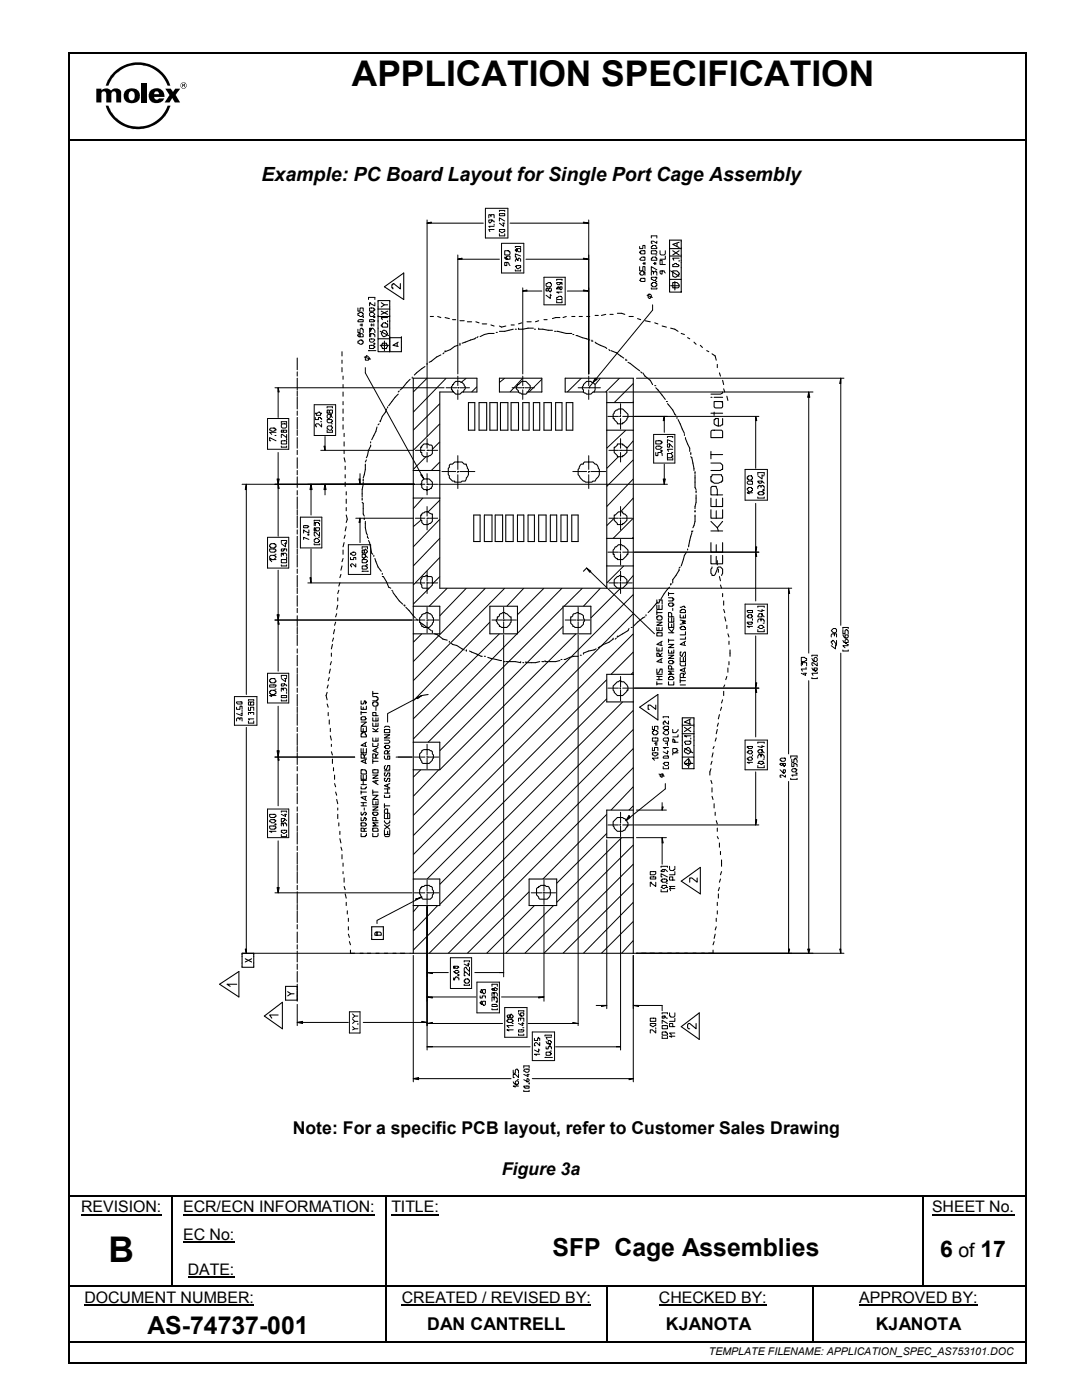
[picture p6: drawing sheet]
<svg xmlns="http://www.w3.org/2000/svg" width="216mm" height="279mm" viewBox="0 0 216 279" stroke-linecap="round" stroke-linejoin="round" font-family="sans-serif">
<defs><g id="words">
<g font-size="7.1">
<text x="70.2" y="17.2">APPLICATION SPECIFICATION</text>
<text x="21.6" y="251.8">B</text>
</g>
<g font-size="5">
<text x="110.2" y="250.6">SFP Cage Assemblies</text>
<text x="29.5" y="266.2">AS-74737-001</text>
</g>
<g font-size="4.6">
<text x="187.6" y="251">6</text>
<text x="195.6" y="251">17</text>
</g>
<g font-size="3.9">
<text x="52.2" y="36.1">Example: PC Board Layout for Single Port Cage Assembly</text>
<text x="191.3" y="251">of</text>
</g>
<g font-size="3.5">
<text x="58.4" y="226.4">Note: For a specific PCB layout, refer to Customer Sales Drawing</text>
<text x="100.1" y="234.5">Figure 3a</text>
<text x="85.3" y="265.5">DAN CANTRELL</text>
<text x="132.9" y="265.5">KJANOTA</text>
<text x="174.7" y="265.5">KJANOTA</text>
</g>
<g font-size="3.2">
<text x="16.2" y="242">REVISION:</text>
<text x="36.5" y="242">ECR/ECN INFORMATION:</text>
<text x="78.1" y="242">TITLE:</text>
<text x="186" y="242">SHEET No.</text>
<text x="36.5" y="247.5">EC No:</text>
<text x="37.5" y="254.4">DATE:</text>
<text x="16.9" y="260">DOCUMENT NUMBER:</text>
<text x="80.2" y="260">CREATED / REVISED BY:</text>
<text x="131.5" y="260">CHECKED BY:</text>
<text x="171.4" y="260">APPROVED BY:</text>
</g>
<text font-size="2.1" x="141.4" y="270.5">TEMPLATE FILENAME: APPLICATION_SPEC_AS753101.DOC</text>
</g></defs>
<g fill="#000">
<path d="M13.6 10.3h.4v.4h-.4zM204.5 10.3h.3v.4h-.3zM14 27.7h.3v.4h-.3zM204.3 27.7h.3v.4h-.3zM34.1 238.8h.3v.2h-.3zM34.1 238.4h.4v.4h-.4zM77 238.8h.2v.2h-.2zM77 238.4h.3v.4h-.3zM89.5 238.4h.3v.4h-.3zM184 238.8h.2v.2h-.2zM184 238.4h.3v.4h-.3zM204.4 238.4h.3v.4h-.3z"/>
<path d="M34.1 242.7h.3v.9h-.3zM34.1 249.6h.3v.9h-.3zM34.1 256.5h.3v.3h-.3zM46.8 256.5h.2v.3h-.2zM77 242.7h.2v.9h-.2zM77 249.6h.2v.9h-.2zM77 256.5h.2v.5h-.2zM89.5 256.5h.2v.3h-.2zM120.9 256.8h.3v.2h-.3zM120.9 256.5h.3v.3h-.3zM162 256.8h.3v.2h-.3zM162 256.5h.3v.3h-.3z"/>
<path d="M184 242.7h.2v.9h-.2zM184 249.6h.2v.9h-.2zM184 256.5h.2v.3h-.2zM13.6 271.8h.4v.3h-.4zM76.9 260.9h.4v.7h-.4zM76.9 267.7h.4v.4h-.4zM120.9 260.9h.3v.7h-.3zM120.9 267.7h.3v.4h-.3zM162 260.9h.3v.7h-.3zM162 267.7h.3v.4h-.3zM204.1 267.7h.4v.4h-.4zM204.4 267.7h.3v.4h-.3z"/>
<path d="M204.5 271.8h.3v.3h-.3z"/>
</g>
<g fill="none" stroke="#000" stroke-width=".34">
<path d="M13.8 10.7v261.1M14 10.5h190.5M204.6 10.7v261.1M14.3 27.9h190.2M14 238.6h20.1M34.5 238.6h42.5M77.3 238.6h12.2M89.8 238.6h94.2M184.3 238.6h20.1M14 267.9h62.9M14 271.9h190.5M77.1 261.6v6.1"/>
<path d="M77.3 267.9h43.6M121.1 261.6v6.1M121.2 267.9h40.8M162.3 267.9h41.8"/>
</g>
<g fill="none" stroke="#000" stroke-width=".21">
<path d="M76.7 57.2l3.9-2.7v5.3zM79.9 56.6v1.1l-1.3-1.1-.4 .2v.6h.2v.3M133.6 55.8h2.3v2.5h-2.3zM133.6 55.8v-7.9h2.3v7.9M133.6 51.1h2.3M133.6 49.6h2.3M133.8 57h1.7M133.8 54.1l1.7 1M134.2 56.4h.9l.4 .4v.4l-.2 .2h-1.1zM134.2 54.1h.9l.4 .4-.2 .6-.4 .2-.7-.2zM134.2 52.8l.7-.2 .6 .4-.2 .2h-1.1zM134.2 50l1.3 .9"/>
<path d="M134.7 56.2v1.7M135.1 48.6v.6M135.5 52.2h.1M135.5 51.5h-1.3l.3 .4M135.5 48.3l-1.3 .5 1.3 .6M135.5 50l-1.3 .9M59.3 71.5v2.3M59.3 74.2v.9M59.3 75.5v2.3M59.3 78v1.1M59.3 79.3v2.3M68.2 70.2v.8"/>
<path d="M68.2 71.9v.6M68.2 73.4v.8M68.5 75.1v.6M68.5 76.8v.6M68.5 78.2v.9M75.4 67.6h2.4v2.6h-2.4zM75.4 63.2h2.4M75.4 67.6v-7.6h2.4v10.2M75.4 61.7h2.4M75.9 68.9h1.7M75.9 66.1l1.7 .9M76.1 62.1l1.2 .6"/>
<path d="M76.1 60.4l.6 .4M76.3 68.5h.8l.2 .4-.2 .7h-.8l-.2-.5zM76.3 66.1l.2-.2 .6 .2 .2 .4-.2 .5-.4 .2-.4-.2-.2-.5zM76.3 64.6l.2-.2h.4l.4 .2v.7h-1v-.2h-.2zM76.7 68.1v1.9M77.3 64.2h.1M77.3 63.4h-1.2l.2 .4M77.3 60.8h-.6l-.6 .5M77.3 62.1l-1.2 .6M77.8 67.4h.1M77.8 67.4h2.3M79.2 68.5v.6"/>
<path d="M79.5 68.3l-1.1 .6 1.1 .2M79.5 78.7l-1.9 2.3M79.7 78l-.2 .2M80.1 67.4h.1M80.1 67.4v2.8h-2.3M81.8 75.7l-1.9 2.1M82.3 75.3v.2M84.8 73.2l-2.1 1.6M85.2 72.7h.1M85.9 63.2h.6M87.3 63.2l.7 .2M88 70.8l-2.4 1.5"/>
<path d="M88.6 70.4l-.2 .2M88.8 70.2h.1M88.8 63.4l.9 .2M90.3 63.8h.6M90.5 78.2l.4 .5h.9l.4-.5h.2M90.5 78.2l-.2-.4h-.2v-.6l.8-1.1a1.53 1.53 0 0 1 1.9 1.5l-.4 .6M90.5 78.2h-2.7v39.2h33.3v-39.2h-2.6M91.4 68.9l-2.6 1.3M91.8 68.7h.1M91.8 68.7v.2M91.8 64h.8M92.4 78.2h2.8v-2.7h-12.7v114.7"/>
<path d="M93.3 64.2h.8M95 67.4l-.3 .2-2.5 .9M95 64.2l.6 .2M95.4 67.2l-.2 .2M96.2 64.6h.9M98 64.9l.6 .2M98.6 66.5h-1.1l-.9 .3-.8 .4M99 66.3h.2M99.7 65.1l.4 .2 .8-.2M102 64.9h.6M102.4 65.7l-1.7 .4h-1M102.8 65.7h.2"/>
<path d="M103.5 65.7h.1M103.5 78.2l.6 .5h.8l.3-.5h.2M103.5 78.2v-.2l-.5-.4v-.4l.3-.4h.2a1.45 1.45 0 0 1 1.4-.7l.3 .2a1.38 1.38 0 0 1 .6 1.3l-.4 .6M103.5 78.2h-3.8v-2.7h8.4v2.7h-2.7M104.1 64.4l-.6 .2M105.2 64.2h.8M106.4 65.5l-2.9 .2M106.6 65.7h.2M107.5 65.7h.1M107.5 65.7l2.7 .2M107.5 64l-.7 .2M108.5 63.8h.7"/>
<path d="M110.7 66.1h.2M111.1 66.1l1.9 .4h1.1M111.7 63.4h-.8l-.7 .2M113 63.2l-.6 .2M114.1 63.2h.6M114.3 66.8h.2M114.9 67l2.8 .9M115.6 63.2h.6M116.4 78.2v-.4l-.2-.2v-.4l.2-.4a1.34 1.34 0 0 1 2.1-.3l.2 .3v1l-.2 .4M116.4 78.2l.4 .2a1.06 1.06 0 0 0 1.5-.2h.2M116.4 78.2h-3.6v-2.7h13.6v114.7M117.1 63.2h.6"/>
<path d="M118.1 68.1h.1M118.1 68.1h.2M118.7 68.3l2.4 1.3M118.7 63h.7M120.9 62.7l-.9 .3M121.5 69.8l.2 .2M121.7 62.7h.6M121.9 70l1.1 .4 1.5 1.1M123.2 62.5h.8l.7 .2M124.9 71.9h.1M124.9 71.9h.2M125.3 72.3l2.3 1.7"/>
<path d="M125.5 63.2h.9M127.2 63.6l.6 .2M127.8 74.2l.3 .2M128.3 74.4l.4 .7 1.1 .8 .4 .9M128.7 64l1.1 .2M130.6 77h.3M130.6 64.4l.7 .2M130.9 77.4l1.9 2.3M132.1 65.1l.9 .2M133.8 65.5l.9 .2 .6 .4M135.9 66.5l.7 .3M137.2 67.4l.4 .2"/>
<path d="M138.5 68.3l.4 .4M139.7 68.9l.5 .4M141 70l.4 .2M141.9 79.3h.2M142.1 70.6l.6 .4 .2 .9M142.5 79.3h1.7M143.1 72.7v.7M143.6 74.4l.2 .7M144.2 78.2v.2l-.4 .3h-1.9M144.2 75.9l.2 .9M144.4 77.6l.2 .6M145 79.1l.2 .8"/>
<path d="M59.3 82v.9M59.3 83.3v2.3M59.3 85.9v1M59.3 87.3v2.2M59.3 89.9v.8M59.3 91.4v2.1M59.3 93.9v.8M59.3 95.2v2.1M59.3 97.9v.9M59.3 99.2v2.3M68.5 80.1v.7M68.5 81.6v.9"/>
<path d="M68.5 83.3v.6M68.5 84.8v.8M68.7 91.4l.2 .8M68.7 86.5v.6M68.7 88.2v.8M68.7 89.9v.6M68.9 93v.7M68.9 94.7v.7M68.9 96.2v.9M69.1 98.1v.7M69.1 99.6v.9M72.3 99.6h.1"/>
<path d="M72.3 99.6v.2M72.5 95.8h.1M72.5 95.8v.2M72.5 96.2l-.2 1.5v1.5M72.9 92.6v1.1l-.4 1.7M73.1 91.8l-.2 .4M74 88.2v.2M74 88.8l-.9 2.6M75.2 85.2l-.2 .9-.8 1.7M75.6 84.6l-.2 .2M75.9 84.2h.1M77.1 81.6l-1.2 2.6"/>
<path d="M77.3 81.2v.2M82.5 93.9h5.3M82.5 99.4h5.3M84.6 95.6h1a1.46 1.46 0 0 1 .7 1.5l-.2 .4-.5 .2h-.4v.2l-.2-.2a.75 .75 0 0 1-.8-.8l-.3-.3 .3-.2v-.4zM84.6 88.6h.8l.9 .4v1.5l-.9 .6h-.8l-.4-.4v-.4h-.3v-1.1h.3v-.2zM89.7 92.8l.2-.2h.4l.4-.4h1.5l.4 .4h.4l.3 .9 .2 .2v1l-.7 1.3h-.6l-.2 .2h-1.3v-.2h-.4l-.2-.2-.4-.4v-.4l-.2-.3v-1.2l.2-.2zM93.5 80.3h1.2v5.6h-1.2zM95.6 80.3h1.5v5.6h-1.5zM97.7 80.3h1.5v5.6h-1.5zM99.9 80.3h1.4v5.6h-1.4zM102 80.3h1.5v5.6h-1.5zM104.3 80.3h1.3v5.6h-1.3z"/>
<path d="M106.4 80.3h1.3v5.6h-1.3zM108.5 80.3h1.5v5.6h-1.5zM110.9 80.3h1.2v5.6h-1.2zM113 80.3h1.3v5.6h-1.3zM115.8 92.8l.2-.2h.4l.2-.4h1.7l.9 .6 .4 .9v1l-.9 1.3h-.4l-.2 .2h-1.3l-1-.8-.4-.7v-1zM121.1 85.9h5.3M121.1 80.3h5.3M122.6 82.3l.2-.3a1.44 1.44 0 0 1 2.3 .5l.2 .2v.6l-.2 .4-.6 .7h-.3v.2h-1v-.2l-.6-.7v-.2h-.3v-.8zM123.2 88.6h1v.2l.9 .4v1.1l-.6 .6h-.3v.2h-1v-.2l-.6-.6v-1.1a.75 .75 0 0 0 .6-.6zM133 80.1h.2M133.2 80.6l1 1.2 .7 1.1M135.1 83.3v.2"/>
<path d="M135.3 83.7l1.3 2.8M136.6 86.9h.1M136.8 87.3l.8 2.2v.6M137.8 90.5h.1M137.8 91.1l.2 .3 .5 2.5M137.8 90.5v.2M138.7 94.3h.1M138.7 94.3v.2M138.7 94.7v2.6l.2 .4M138.9 98.1h.1M138.9 98.8v1.4l-.2 1.3M138.9 98.1v.2"/>
<path d="M141.9 99.4v1.7h2.3v-1.7M141.9 92.4h1.9l.4 .4v.9l-.4 .2h-1.9M141.9 90.1v.6M141.9 82.5h2.3M142.1 94.7h1.9l.2 .5v.8l-.9 .4h-.8l-.4-.2v-.2h-.2v-.8zM142.1 85.9h1.9l.2 .2v1.2h-2.3v-1.2zM142.5 82.3v.6M142.9 99.6v1.5M143.1 98.8v-1.1l-.2-.6h-.8l-.2 .2v1.5h2.3M143.8 80.1l.4 .2v.9l-.2 .2h-1.3l-.2-.2v-1.1h1.7M144.2 90.7h-2.3v.9M144.2 83.5v1.3l-.4 .2h-.7l-.6-.4v-.9h.2v-.2h.6v1.5"/>
<path d="M59.3 101.7v1.1M59.3 103v2.3M59.3 105.7v.9M59.3 107v2.3M59.3 109.6v1M59.3 110.8v2.4M59.3 113.6v.8M59.3 114.9v2.3M59.3 117.4v1M59.3 118.9v2.1M67.4 119.3v.6M67.6 117.8l-.2 .6"/>
<path d="M67.8 116.3l-.2 .7M68 114.6l-.2 .7M68.2 112.9l-.2 .9M68.5 109.8v.8M68.5 111.5l-.3 .6M68.7 108.3l-.2 .8M68.9 106.8l-.2 .6M69.1 102.8l.2 .8-.2 .7M69.1 101.3v.6M69.1 105.1l-.2 .9M72.3 100.2l.2 .3v2.1l.2 .4M72.7 103.6h.1"/>
<path d="M72.7 103.4v.2M72.9 104.1v1.2l.4 1.5M73.3 107.2h.1M73.3 107.2l.2 .2M73.5 107.9l.2 .4 .5 2.1 .2 .2M74.6 110.8v.2M74.8 111.5l.6 1.7 .7 .8M76.3 114.4v.2M76.3 115.1h.2l.6 1 .5 1.1 .4 .2M78.2 117.8l.2 .2M78.4 118.2l1.3 1.7 .6 .7M83.9 102.8h.3l.2-.4h.2a.75 .75 0 0 1 1 0l.7 .2v1.5l-.9 .6h-.8l-.4-.4v-.5h-.3z"/>
<path d="M84.2 115.3l.8-.4h.2v.2h.9l.2 .2v1.5l-.7 .6h-1.2l-.2-.2v-.4l-.3-.3v-.8zM94.5 102.8h1.3v5.3h-1.3zM96.6 102.8h1.6v5.3h-1.6zM98.8 102.8h1.5v5.3h-1.5zM100.9 102.8h1.5v5.3h-1.5zM103.3 102.8h1.2v5.3h-1.2zM105.4 102.8h1.2v5.3h-1.2zM107.5 102.8h1.5v5.3h-1.5zM109.8 102.8h1.3v5.3h-1.3zM111.9 102.8h1.3v5.3h-1.3zM114.1 102.8h1.3v5.3h-1.3zM117.1 113.4l-.7 .6"/>
<path d="M121.1 112.9h5.3M121.1 107.4h5.3M122.6 102.8h.2l.6-.6h.8v.2l.9 .6a1.46 1.46 0 0 1-.6 1.5h-.3v.2h-1v-.2l-.6-.7zM122.8 109.1h.2a.75 .75 0 0 1 1.2-.2l.5 .2a1.45 1.45 0 0 1 .6 1.5h-.2v.2l-.9 .9h-1v-.2a.75 .75 0 0 1-.6-.9h-.3v-.8zM122.8 115.5l.8-.6 .4 .2a.67 .67 0 0 1 .9 .4l.2 .2a1.46 1.46 0 0 1-.6 1.5l-.3 .2h-1l-.4-.4-.2-.2v-1.1zM131.1 119.7v.7h.4l.2-.7h.4v.9M131.5 119.7h.2M133.4 119.3h.8v.2h.3l-.3 .4h-.8M133.4 118.2v.2M133.6 117.2l-1.1 1.2-.6 1.1M134 116.5h-.2v.3M134.5 118.4h-1.1v.5"/>
<path d="M135.5 113.8h.1M135.5 113.8l-1.3 1.9v.6M135.7 113.2l-.2 .2M137 110.2l-.4 .6-.7 2.1M137.2 109.6v.2M138 106.2h.1M138 106.4l-.6 2.7M138.3 106l-.3 .2M138.7 102.2h.1M138.7 102.8v1.3l-.4 1.2M138.7 101.9v.3M141.9 110.8v1.7h2.3v-1.7"/>
<path d="M141.9 108.3v1.9h2.3v-1.9M141.9 104.1l1.2 1.2 1.1-1.2M141.9 101.7v1.7h2.3v-1.7M141.9 106h2.3M142.1 113.2l-.2 .4v.8l.2 .5h.4l.2-.3 .4-1.2a.62 .62 0 0 1 1.1 .2v.8l-.2 .5M142.9 101.9v1.5M142.9 108.7v1.5M142.9 111v1.5M143.1 111.9v.8M143.1 105.3l.2 .7M143.3 113.6v.6M143.6 115.1l.2 .8"/>
<path d="M143.8 116.8l.2 .6M144.2 118.4v.7M144.4 119.9v.9M59.3 121.4v.9M59.3 122.9v2.1M59.3 125.2v1.3M59.3 126.7v2.1M59.3 129.5v.8M59.3 130.8v2.1M59.3 133.3v1.1M59.3 134.6v2.3M59.3 137.3v.9"/>
<path d="M59.3 138.6v2.3M65.3 138.2l-.2 .6 .2 .9M65.5 136.7l-.2 .6M65.7 135.2l-.2 .6M65.9 133.5l-.2 .9M66.1 132l-.2 .7M66.1 130.3v.7M66.3 128.6l-.2 .9M66.5 127.3l-.2 .7M66.8 125.6l-.3 .9M67 124.2l-.2 .6M67.2 122.5l-.2 .6"/>
<path d="M67.4 120.8l-.2 .8M72.1 139.9v.6h.4l.2-.6 .4 .2-.2 .4M74.4 139h.8v.2h.2v.5h-.2v.2h-.8M74.4 138v.4M75.4 138.4h-1v.4M80.6 120.8h.2v.2M81 121.2l1.9 2.1M82.5 121h5.3v5.5h-5.3M83.1 123.5l.2 .2M83.7 124.2l2.4 1.7M84.2 122.7l.6-.2a.53 .53 0 0 1 .8 0h.3l.4 .4 .2 .4v.9l-.4 .6a1.22 1.22 0 0 1-2.2-.2l-.2-.4v-.9l.5-.4zM85.4 138.6l-1.2 .2"/>
<path d="M86.3 126.1h.1M86.3 126.1v.2M86.7 126.5l.6 .2 1.1 .9 .8 .2M89.7 128.2h.1M90.1 128.4l.2 .2 .8 .2 1.5 .9M93 129.9h.1M93.7 129.9l2.5 1.1M96.6 131h.3M97.3 131.2l2.8 .6M97.7 121h5.6v5.5h-5.6zM99.9 122.5h.2a.53 .53 0 0 1 .8 0h.2l.7 .6h.2v1.1l-.4 .6a1.22 1.22 0 0 1-2.2-.2l-.4-.9 .2-.2v-.4l.5-.2zM100.5 132h.2"/>
<path d="M100.9 132h1.9l1.1 .2M103.9 132.2h.1M104.3 132.2h.2M104.9 132.2h.1M107.7 132l-.9 .2h-1.9M108.1 132h.4M108.8 132h.1M111.7 131.8l-.8 .2h-2.1M111.9 131.6h.2M112.4 121h5.5v5.5h-5.5zM114.5 122.5l.9-.2 1 .6 .2 1.1-.2 .2v.4l-.6 .6h-1.1l-.4-.2v-.2l-.4-.4v-1.3l.4-.2zM115.4 131a6 6 0 0 0-2.8 .6"/>
<path d="M115.8 130.8h.2M119 129.5l-2.6 .8v.3M119.4 129.2h.2M119.6 129.2h.1M122.3 127.6h.1M122.3 127.6l-.8 .6-1.7 .8M122.8 136.5l.8-.7 .4 .3h.5l.2 .2a1.45 1.45 0 0 1 .6 1.5h-.2v.2l-.9 .8h-1l-.9-1v-.9zM123 127.3l-.2 .3M123.2 127.1h.1M125.5 125.4l-.2 .5-2.1 1.2M125.9 125.2h.3M126.4 134.6h-5.3v5.5h5.3"/>
<path d="M128.7 123.1l-1.5 1.1-.8 .8M128.9 122.7v.2M131.1 133.5v.9l.4-.2 .2-.7h.4v.9M131.1 129.2v.7h1v-.7M131.1 126.3h1v.6h-1zM131.1 125.2v.7h1v-.7M131.1 124.2h1l-1 .6h1M131.1 123.1h.2v-.2h.6v.2h.2v.4l-.2 .2h-.6l-.2-.2zM131.1 120.8v.8h1v-.8M131.1 121.8v.5M131.1 136.1v.4M131.1 135h1"/>
<path d="M131.1 135.6h1M131.1 134.6h1M131.3 120.1l-2 2.2M131.5 120.8v.8M131.5 125.2v.7M131.5 129.5v.4M131.5 135v.6M131.7 131h.4M131.9 128.2v.6M131.9 131.6v.4M132.1 136.5h-1v.2M132.1 131.4l-1 .6 1 .2"/>
<path d="M132.1 130.3l-.4 .5-.2-.5h-.4v.7h.6v-.2M132.1 128l-1 .6 1 .2M132.1 122.3h-1v.4M133.4 136.1v.6h1.1v-.6M133.4 135.2h.2v-.2h.6l.3 .4-.3 .2h-.8zM133.4 132l.2-.2h.6l.3 .4h-.3v.3h-.6zM133.4 130.8h1.1l-1.1 .6h1.1M133.4 129.7v.6h1.1v-.6M133.4 128.6h1.1l-1.1 .6h1.1M133.4 125.4l.6 .7 .5-.7M133.4 124.4v.8h1.1v-.8M133.4 123.3v.9h1.1v-.9"/>
<path d="M133.4 127.6v.2M133.4 126.3h1.1M133.6 120.4h.6l.3 .4h-.3v.2h-.6l-.2-.2zM134 133.5v-.4l-.2-.2h-.4v.6h1.1M134 123.1v-.6l-.2-.2h-.4v.8h1.1M134 123.3v.9M134 124.6v.6M134 129.9v.4M134 126.1l.2 .2M134.2 121.4v.4M134.5 133.9h-1.1l.6 .5-.6 .2h1.1M134.5 127.8h-1.1v.4"/>
<path d="M135.7 136.7h1.1M135.7 132.2v.5l.2 .2h.9v-.7M135.7 131.2v.8h1.1v-.8M135.7 123.7l1.1 .3-.7 .2 .7 .2-1.1 .2M135.7 122.7v.6h1.1v-.6M135.7 121.2l.7-.2 .4 .2M135.7 135.4v.4M135.9 130.1h-.2v.7l.2 .2h.2l.3-.7 .4-.2v.9h-.2M135.9 125h.7v.2h.2v.4h-.9l-.2-.2zM135.9 121.6h.7l.2 .2v.5h-1.1v-.5h.2zM136.4 135.2h.4M136.4 122.9v.4"/>
<path d="M136.4 131.2v.8M136.6 128.2v.4M136.6 133.3v.6M136.8 135.8h-1.1v.5M136.8 134.4l-.4 .4v-.4h-.5l-.2 .2v.6h.7v-.4M136.8 133.3l-1.1 .4 1.1 .5M136.8 128l-1.1 .6 1.1 .2M136.8 127.1v.5h-1.1M136.8 126.1v.6h-1.1M144.2 139.7l-.2 .6M144.4 138v.8M144.4 121.6l.2 .7"/>
<path d="M144.6 136.7l-.2 .4M144.6 123.1l.2 .9M145 135l-.2 .6M145 124.8v.6M145.2 133.3v.9M145.2 126.5l.3 .6M145.5 128v.6M145.5 132v.7M145.7 129.7v1.3M59.3 141.1v1.1M59.3 142.4v2.3M59.3 145.2v.8"/>
<path d="M59.3 146.4v2.4M59.3 149v1M59.3 150.2v2.4M59.3 153v.8M59.3 154.5v2.1M59.3 157v.9M59.3 158.3v2.1M65.3 140.5l.2 .6M65.5 142.2v.6M65.7 143.7v.8M65.9 145.4v.6M65.9 146.9l.2 .8"/>
<path d="M66.1 148.5v.5M66.1 150l.2 .7M66.3 151.5v.9M66.5 153.2v.6M66.8 154.7v.8M66.8 156.4l.2 .6M67 158.1l.2 .6M67.2 159.6l.2 .8M72.1 157v.4h.8l.2-.4M72.1 154.7v.8h1v-.8M72.1 153.6h.8v.2h.2v.7h-1zM72.1 149.4v.8h1v-.8"/>
<path d="M72.1 146.4h.2v-.2h.6v.4h.2v.5h-1zM72.1 145.2v.8h1v-.8M72.1 144.1h1l-1 .8h1M72.1 143.3l.2-.3h.6l.2 .5h-.2v.2h-.8zM72.1 140.9v.7h1v-.7M72.1 142v.2M72.1 157.9v.2M72.1 155.7h1M72.1 156.6h1M72.5 141.1v.5M72.5 145.4v.6M72.5 149.4v.8"/>
<path d="M72.5 154.7v.8M72.5 155.7v.9M72.7 151.3h.4M72.9 148.3v.7M72.9 151.7v.7M72.9 159.1v.5M73.1 158.9l-1 .2 1 .7M73.1 158.1h-1v.4M73.1 151.5l-1 .4 1 .5M73.1 150.5l-.4 .4-.2-.4h-.4v.8h.6v-.4M73.1 148.1l-1 .7 1 .2M73.1 142.2h-1v.4"/>
<path d="M74.4 159.8v.8h1v-.8M74.4 158.7h1l-1 .9h1M74.4 154.7h1l-1 .6h1M74.4 153.6h1v.7h-1zM74.4 148.3v.7h.8l.2-.2v-.5M74.4 147.3v.6h1v-.6M74.4 145.4l.6 .4 .4-.4M74.4 144.3v.6h1v-.6M74.4 143.3v.6h1v-.6M74.4 151.5v.4M74.4 157.6v.5M74.4 146h1"/>
<path d="M74.6 140.1h.6v.2h.2v.4h-.2v.2h-.6l-.2-.2v-.4zM75 142.8v-.6h-.6v.6h1M75 151.3h.4M75 141.1v.7M75 143.3v.6M75 144.3v.6M75 145.8v.2M75 147.3v.6M75 149.4v.6M75 155.7v.7M75 160v.6M75.4 158.1h-1v.4"/>
<path d="M75.4 155.7l-1 .3 1 .6M75.4 151.9h-1v.5M75.4 150.5l-.4 .4-.2-.4h-.4v.8h.6v-.4M75.4 149.2l-1 .6 1 .4M76.7 158.7v.4h1.1v-.4M76.7 150.9v.4l.2 .2h.9v-.6h-.5v.4M76.7 149h.2v-.2h.7l.2 .4-.2 .2h-.7zM76.7 147.7h.9l.2 .2-.2 .4h-.9M76.7 146.6h1.1l-1.1 .7h1.1M76.7 145.6h1.1v.6h-1.1zM76.7 145.2a.75 .75 0 0 1 1.1 0M76.7 157.4h1.1"/>
<path d="M76.7 158.3h1.1M76.7 153.8h1.1M76.9 155.3h-.2v.4l.2 .3h.2l.2-.7h.5v.7h-.2M76.9 154.3h-.2v.4l.2 .2h.2l.2-.6h.5v.6h-.2M76.9 152.8l-.2 .2v.4l.2 .2h.2l.2-.8h.5v.8h-.2M77.3 156.6v.4M77.3 157.4v.9M77.3 150.5h.5M77.8 156.4l-1.1 .4 1.1 .4M77.8 149.8l-.5 .4v-.4h-.4l-.2 .2v.5h.6v-.3M82.5 148.1h5.3v5.5h-5.3M84.2 149.8l.4-.2h1l.7 .4v.5l.2 .2a1.61 1.61 0 0 1-2.1 1.7l-.7-1.1v-.8l.5-.5z"/>
<path d="M127.6 141.1l3.7-2.5v5.1zM130.9 140.7v.9l-1.1-.9h-.5v.9h.2M136.1 151.1h2.4v2.3h-2.4zM136.1 151.1v-7.8h2.4v7.8M136.1 146.4h2.4M136.1 144.7h2.4M136.6 152.4h1.7M136.6 149.4l1.7 .8M136.6 145.2l1.2 .8M136.8 151.9l.4-.4h.2l.4 .6a.75 .75 0 0 1-.6 .7l-.6-.4zM136.8 149.4l.6-.2 .4 .6a.75 .75 0 0 1-.6 .7l-.6-.5zM136.8 147.9h1v.4l-.2 .2h-.8l-.2-.4z"/>
<path d="M137.4 151.3v1.9M137.6 143.7v.8M137.8 147.5h.1M137.8 146.9h-1.2l.4 .2M137.8 143.5l-1.2 .6 1.2 .4M137.8 145.2l-1.2 .8M141.9 155.7l.2 .7M141.9 153.4l-.3 .7v.6M142.1 158.9l.2 .7M142.1 157.2v.9M142.1 151.9l-.2 .7M142.3 150.2l-.2 .9"/>
<path d="M142.5 149l-.2 .4M142.9 147.3l-.2 .6M143.1 145.6l-.2 .8M143.3 144.3l-.2 .6M143.6 142.6l-.3 .9M144 141.1l-.2 .7M59.3 161v.9M59.3 162.3v2.1M59.3 164.8v1.1M59.3 166.1v2.3M59.3 168.9v.8M59.3 170.1v2.4"/>
<path d="M59.3 172.7v1M59.3 173.9v2.4M59.3 176.7v.8M59.3 178v2.3M67.4 161.2v.5M67.4 162.5v.9M67.6 164.2v.6M67.8 165.9v.6M67.8 167.4l.2 .8M68 169.1l.2 .6M68.2 170.6v.8M68.5 172.3v.6"/>
<path d="M68.5 173.9v.5M68.7 175.2v.9M68.7 176.9l.2 .6M68.9 178.4l.2 .8M72.1 166.3v.7h.8v-.2h.2v-.5M72.1 164.2h.8l.2 .4-.2 .2h-.8zM72.1 163.2v.6h.4l.2-.6 .4 .2-.2 .4M72.1 162.1v.4l.2 .2v-.2h.2l.2-.4h.2l.2 .2-.2 .4M72.1 160.2h1M72.1 160.8h1M72.5 160.2v.6M72.7 161.2v.5"/>
<path d="M72.7 165.9h.4M73.1 165.3l-.4 .2-.2-.2h-.4v.6h.6v-.4M74.4 166.3v.7h.8l.2-.2v-.5M74.4 165.3h.8l.2 .2v.4h-1zM74.4 162.1h.8l.2 .4h-.2v.2h-.6v-.2h-.2zM74.4 161h1l-1 .7h1M75 163.8v-.6h-.6v.6h1M75.4 164.2h-1l.6 .4-.6 .2h1M76.7 166.8a.75 .75 0 0 0 1.1 0M76.7 165.7v.8h1.1v-.8M76.7 163.8a.75 .75 0 0 0 .6 .6l.5-.2v-.4M76.7 162.5v.9h1.1v-.9"/>
<path d="M76.7 164.6l1.1 .9M76.7 160.4v.4M77.3 162.3v-.8h-.4l-.2 .2v.6h1.1M77.3 162.5v.9M77.3 165.9v.6M77.8 160.8h-1.1v.4M77.8 164.6l-1.1 .9M82.5 175.4h5.3v5.3h-5.3M83.9 177.1h.3v-.2h.4a1.06 1.06 0 0 1 1.3 0l.4 .2v.4l.2 .3v.6l-.2 .2v.4l-.4 .5h-1.5l-.2-.3-.5-.8v-.9zM105.6 175.4h5.5v5.3h-5.5zM107.1 177.3l.8-.6h.9l.2 .2h.4l.4 .6v1.1l-.2 .4-.4 .5h-1.5l-.6-.9zM123.2 163.2h.6a1.47 1.47 0 0 1 1.5 1.6h-.2l-.4 .9-.5 .2h-1l-.9-1.1a1.45 1.45 0 0 1 .7-1.4z"/>
<path d="M126.4 161.7h-5.3v5.5h5.3M135.9 175.9l3.8-2.8v5.3zM139.1 175.2v.9l-1.1-.9h-.4v.9M142.5 160.4v.8M142.7 162.1v.6M142.9 163.8l.2 .6M143.1 167l.2 .4M143.1 165.3v.6M143.3 178.4v.8M143.6 168.2v.9M143.6 177.1l-.3 .7M143.8 169.9v.7"/>
<path d="M143.8 175.4l-.2 .7M144 171.6v1.3M144 173.9l-.2 .7M43.8 196.4l3.9-2.5v5.1zM47.2 196.4h-1.9l.6 .5M48.3 190.2h2.3v2.8h-2.3zM48.9 191.3l1.3 .7M50.2 191.3l-1.3 .7M57.4 197.9l.6 .4M58.7 198.3h-.7l-.6 .5M59.3 180.5v1.1M59.3 181.8v2.3"/>
<path d="M59.3 184.5v.9M59.3 186v2.1M59.3 188.6v.8M59.3 189.8v2.2M59.3 192.4v1.1M59.3 193.9v2.1M59.3 196.4v3.4M59.3 196.9h-2.3v2.7h2.3M69.1 180.1v.6M69.3 181.8v.6M69.5 183.3v.6M69.5 185v.6"/>
<path d="M69.5 186.4l.2 .7M69.7 187.9l.2 .7M69.9 189.6v.6h.9M71.8 190.2h.7M73.3 190.2h.7M74.2 185h2.3v2.5h-2.3zM75 190.2h.6M75.2 186.2v-.2h-.2l-.2 .2v.4h1.3v-.4l-.2-.2h-.7v.6M76.7 190.2h.6M78.4 190.2h.6M79.9 190.2h.9M81.8 190.2h45.4"/>
<path d="M128.1 190.2h.8M129.8 190.2h.8M131.5 190.2h.6M133.2 190.2h.8M134.9 190.2h.6M136.6 190.2h.6M138.3 190.2h.6M140 190.2h.6M142.3 189.6v.6h-.9M142.5 187.9l-.2 .7M142.7 186.4l-.2 .9M142.9 185l-.2 .6"/>
<path d="M142.9 183.3v.6M143.1 180.1v.6M143.1 181.8v.6M52.7 202.8l3.6-2.8v5.3zM55.5 202.6h-1.7l.4 .6M135.9 204.9l3.6-2.8v5.3zM138.9 204.3v1l-1.3-1h-.2l-.2 .2v.6l.4 .2M16.2 242.4h16M36.5 242.4h38.3M36.5 247.9h10.3M37.5 254.8h9.3M78.1 242.4h9.5"/>
<path d="M186 242.4h16.4M16.8 260.5h33.9M80.2 260.5h37.7M131.5 260.5h21.5M171.4 260.5h23.7"/>
</g>
<g fill="none" stroke="#000" stroke-width=".25">
<path d="M34.2 239v3.7M77.1 239v3.7M184.1 239v3.7M14 256.7h20.1M34.2 243.6v6M34.2 250.5v6M34.4 256.7h12.4M47 256.7h30M77.1 243.6v6M77.1 250.5v6M77.1 257v3.9M77.2 256.7h12.3"/>
<path d="M89.7 256.7h31.2M121.1 257v3.9M121.2 256.7h40.8M162.1 257v3.9M162.3 256.7h21.7M184.1 243.6v6M184.1 250.5v6M184.2 256.7h20.3M162.1 261.6v6.1"/>
</g>
<g fill="#000">
<path d="M55.5 77.4l.2 .8h-.2zM55.5 96.6l.2 .9h-.2zM64.6 89h.3v.9zM71.6 95.6h.2v1zM150.8 83.1l.2 .8h-.2zM61.8 115.3h.3v1zM150.8 110.2l.2 .8h-.2zM157.4 117.4l.2 1h-.2zM55.5 123.7l.2 .9h-.2zM150.8 137.3l.2 .9h-.2zM55.5 151.1l.2 .6h-.2zM132.1 167.2l.2 1h-.2z"/>
<path d="M48.9 189.4h.2v.8zM167.6 189.4h.2v.8z"/>
<path d="M25.8 18.5l.2-.3a.62 .62 0 0 1 .9 .7 .76 .76 0 0 1-.1 .8 .76 .76 0 0 1-.8 .3 1.19 1.19 0 0 1-.2-1.5zM25 18.1a1.56 1.56 0 0 0 0 2 1.56 1.56 0 0 0 1.9 .4 1.51 1.51 0 0 0 .9-2 1.51 1.51 0 0 0-2-.8z" fill-rule="evenodd"/>
<path d="M22.7 14.4a6.8 6.8 0 0 1 11.3 2.7h-.6a6.3 6.3 0 0 0-5.9-4.2 6.3 6.3 0 0 0-5.9 4.2h-.5l.6-1.4z" fill-rule="evenodd"/>
<path d="M30 18.1a1.49 1.49 0 0 0 .9 2.5 1.82 1.82 0 0 0 1.7-.6l.1-.4h-1a.5 .5 0 0 1-.6 .3 .5 .5 0 0 1-.3-.6h2.1a1.63 1.63 0 0 0-1-1.6 1.63 1.63 0 0 0-1.9 .4zM30.9 18.4l.6-.2 .2 .6h-.9z" fill-rule="evenodd"/>
<path d="M33 17.7h1.1l.4 .7 .5-.7h.9l-.8 1.3 .8 1.4h-1l-.5-.8-.6 .8h-.9l.9-1.4z" fill-rule="evenodd"/>
<path d="M36 17.1a.63 .63 0 0 1 1.2 0 .63 .63 0 0 1-1.2 0zM36.1 17.1a.55 .55 0 0 0 1.1 0 .55 .55 0 0 0-1.1 0z" fill-rule="evenodd"/>
<path d="M36.5 16.8l.2 .1v.1h-.2zM36.4 16.8v.6h.1v-.3h.2v.3h.2l-.1-.3 .1-.3z" fill-rule="evenodd"/>
<path d="M19.2 17.7h1v.4a1.26 1.26 0 0 1 1.9 0l.7-.4h.7l.5 .3 .2 .3v2.1h-1v-1.8l-.3-.4-.5 .1-.2 .3v1.8h-1v-1.7l-.3-.5h-.4l-.3 .3v1.9h-1z" fill-rule="evenodd"/>
<path d="M28.2 16.5h1.1v3.9h-1.1z" fill-rule="evenodd"/>
<path d="M21.1 21.1h.5a6.3 6.3 0 0 0 5.9 4.2 6.3 6.3 0 0 0 5.9-4.2h.6a6.8 6.8 0 0 1-6.5 4.7 6.8 6.8 0 0 1-6.4-4.7z" fill-rule="evenodd"/>
<path d="M85.2 44.5l.9-.2v.2z" fill-rule="evenodd"/>
<path d="M91.4 51.7l.8-.2v.2z" fill-rule="evenodd"/>
<path d="M104.3 58.1l.9-.2v.2z" fill-rule="evenodd"/>
<path d="M116.4 44.3l1.1 .2h-1.1z" fill-rule="evenodd"/>
<path d="M116.4 51.5l1.1 .2h-1.1z" fill-rule="evenodd"/>
<path d="M116.4 57.9l1.1 .2h-1.1z" fill-rule="evenodd"/>
<path d="M118.7 75.5l.5 .2-.9 .6z" fill-rule="evenodd"/>
<path d="M161.4 78.2l.2 1.1h-.4z" fill-rule="evenodd"/>
<path d="M167.8 75.5v1h-.2z" fill-rule="evenodd"/>
<path d="M49.1 96.6v1.1h-.2z" fill-rule="evenodd"/>
<path d="M55.3 95.6h.4l-.2 1z" fill-rule="evenodd"/>
<path d="M62.1 96.6l.2 1.1h-.5z" fill-rule="evenodd"/>
<path d="M64.9 96.6l.2 1.1h-.5z" fill-rule="evenodd"/>
<path d="M83.9 94.7h.3l.4 .9z" fill-rule="evenodd"/>
<path d="M132.3 95.6h.5l-.3 1z" fill-rule="evenodd"/>
<path d="M132.5 83.1v.8h-.2z" fill-rule="evenodd"/>
<path d="M71.8 103.4v.9h-.2z" fill-rule="evenodd"/>
<path d="M117.1 113.4l.8 .6-.2 .2z" fill-rule="evenodd"/>
<path d="M150.8 109.1h.2l-.2 1.1z" fill-rule="evenodd"/>
<path d="M55.3 122.7h.4l-.2 1z" fill-rule="evenodd"/>
<path d="M83.1 139.2l1.1-.4-.9 .6z" fill-rule="evenodd"/>
<path d="M150.8 136.3h.2l-.2 1z" fill-rule="evenodd"/>
<path d="M55.3 149.8h.4l-.2 1.3z" fill-rule="evenodd"/>
<path d="M55.3 177.1h.4l-.2 1.1z" fill-rule="evenodd"/>
<path d="M82.9 179.5l1.3-.5z" fill-rule="evenodd"/>
<path d="M125.5 162.7l.2 .5-.8 .6z" fill-rule="evenodd"/>
<path d="M132.1 161h.2l-.2 .7z" fill-rule="evenodd"/>
<path d="M150.8 163.6h.2l-.2 1z" fill-rule="evenodd"/>
<path d="M85.2 194.1h1.1v.2z" fill-rule="evenodd"/>
<path d="M85.2 199h1.1v.2z" fill-rule="evenodd"/>
<path d="M99.7 194.1h.8z" fill-rule="evenodd"/>
<path d="M107.5 199h1l-1 .2z" fill-rule="evenodd"/>
<path d="M157.4 189.4h.2l-.2 .8z" fill-rule="evenodd"/>
<path d="M161.2 189.4h.4l-.2 .8z" fill-rule="evenodd"/>
<path d="M59.3 204l1.1-.2v.5z" fill-rule="evenodd"/>
<path d="M82.5 215.3l1-.2v.4z" fill-rule="evenodd"/>
<path d="M84.2 203.8l1 .2h-1z" fill-rule="evenodd"/>
<path d="M85.2 204.3l1.1-.3v.3z" fill-rule="evenodd"/>
<path d="M85.2 208.9h1.1z" fill-rule="evenodd"/>
<path d="M114.3 204l1.1 .3h-1.1z" fill-rule="evenodd"/>
<path d="M120 200.7h1.1l-1.1 .2z" fill-rule="evenodd"/>
<path d="M123 208.9h.8z" fill-rule="evenodd"/>
<path d="M126.4 200.7h1v.2z" fill-rule="evenodd"/>
<path d="M125.5 215.3h.9l-.9 .2z" fill-rule="evenodd"/>
</g>
<g fill="none" stroke="#000" stroke-width=".2">
<path d="M73.5 59.8v-.4h1.3v.4M85.2 44.5l.9-.2v.2zM85.2 43.9v43.2M85.2 44.5h11.2M91.4 51.7l.8-.2v.2zM91.4 50.9v23.7M91.4 51.7h8.3M96.9 41.6h4.4v5.9h-4.4zM97.5 43.5v-.7l.5 .3v-.3h.6v.7M98 43.1v.2M98.2 43.9v.2l-.5 .4-.2-.2v-.4h.7l.4 .2v.2M98.6 44.7v.3z"/>
<path d="M98.6 44.7h.1M98.6 45.8h-1.1l.2 .4M98.6 45.2h-1.1l.2 .2M99.7 45.8h1v.4l-.6 .2-.4-.2zM99.7 44.5l.8 .7v-.7M99.7 44.1v-.6l1 .6M99.7 42.6h1v.5h-1zM99.7 42.2v-.2h1v.2M99.7 46.7v.4h1v-.4M100.1 48.6h4.4v5.9h-4.4zM100.3 44.5h.4M100.7 45.4h.1"/>
<path d="M100.7 51.3l.2 .4h.9v-.6h-.7v.2h-.2v.2l.4 .2M100.7 50h.9v.3h.2v.4l-.2 .2h-.9zM101.1 52.4v.6h-.4v-.6h.6l.5 .6M101.8 51.9h.1M101.8 44.5h15.7M102.8 53.2l.2-.2h.9v.4l-.6 .2-.3-.4zM102.8 52.2l.2-.7 .3 .4v-.2l.4-.2 .2 .2v.5M102.8 49.8h.2v-.2l.3 .2-.3 .5zM102.8 49.4v-.2h1.1v.2M102.8 53.8v.3h1.1v-.3M103.3 51.9h.1M103.3 49.8v-.2h.6v.7h-.4l-.2-.3"/>
<path d="M103.9 52.6h.1M103.9 51.1l-1.1-.4v.6h.2M104.3 58.1l.9-.2v.2zM104.3 57.4v17.2M104.3 58.1h3.8M104.9 51.7h12.6M108.5 55.3h4.3v5.5h-4.3zM109 57.7l.2-.3 .2 .3v.4h-.4zM109 56.6l.4-.2h.4v.2h.2v.4l-.2 .2h-.6l-.2-.2zM109.4 57.7l.4-.3 .2 .3v.4h-.2v.2l-.4-.4M109.8 58.7v.9l-.8-.7M109.8 58.9h.2"/>
<path d="M110 58.5h.1M111.1 59.4l.4-.3h.4l.2 .3v.4h-1zM111.1 57.4l.4-.2 .2 .5h-.6zM111.1 56v-.2h1v.2M111.1 60v.4h1v-.4M111.7 57.2h.4v.5l-.2 .2-.2-.2zM111.9 56.4l-.2 .4h-.4l-.2-.2v-.2h1v.4M112.1 58.7h.1M112.1 58.3h-1l.4 .2M113.2 58.1h4.3M116.4 44.3l1.1 .2h-1.1zM116.4 51.5l1.1 .2h-1.1z"/>
<path d="M116.4 57.9l1.1 .2h-1.1zM117.5 43.9v30.7M127.6 53.2v.9h.7v-.9h.4v.9M127.6 49.2v.4h.7v-.6h.4v.6M127.8 55.5h.9v.7h-.9v-.2h-.2zM127.8 50h.9v.7h-.9v-.2h-.2zM128.1 51.3h.6v.6h-.9l-.2-.2zM128.3 52.6h.4M128.5 54.3v.4l-.2 .2h-.5v-.2h-.2a.75 .75 0 0 1 .7-.6l.4 .2v.6M128.5 52.4v.4M128.7 55.3h.1M128.7 50.9h.1"/>
<path d="M128.7 52.4v.4M129.1 58.9l1.1 .5M129.3 58.7h.5l.2 .2v.5h-.2v.2l-.5-.2zM130 56.6h.2v-.2h.7v.2h.2v.4h-.2v.2h-.7v-.2h-.2zM130 55.3h1.1v.2l-.2 .5h-.5l-.4-.2zM130 54.9v-.6l.2-.2 .2 .4v-.2l.5-.2v.2h.2v.6M130 51.5h.2v-.2h.7v.2h.2v.4h-1.1zM130 50h.9l.2 .5-.2 .2h-.9zM130 49.2h.2v-.2h.7l.2 .6h-1.1zM130 47.5v-.4h1.1v.4M130 57.4v.3h1.1v-.3M130.4 52.6h.5"/>
<path d="M130.4 54.5v.2M130.6 52.4v.4M130.9 56.2h.2zM130.9 50.9h.2zM130.9 52.4v.4M131.1 56.2h.1M131.1 50.9h.1M131.1 53.8l-1.1-.6v.9M131.1 48.1v.5l-.7-.5h-.4v.5h.2M131.7 50v.7l.2 .2h.6l.3-.2v-.7M132.1 54.1v.6h-.2l-.2-.2v-.4h.8l.3 .4M132.1 52.8v-.9h-.4v.9h1.1"/>
<path d="M132.8 51.1v.6h-1.1M54.9 77.4h33.7M55.5 77.4l.2 .8h-.2zM55.5 77.4v5.9M71.4 68.1l.4-.2h.5v.2h.2v.4h-.2v.2h-.5l-.4-.2zM71.4 66.8l.4-.2v.6h-.2zM71.4 65.7v.7h.4v-.7l.5-.2v.2h.2v.7M71.4 64l.2-.2h.9v.4h-1.1zM71.4 62.5l.4-.2h.5v.2h.2v.5h-.2v.2h-.5l-.4-.2zM71.4 61.5v.6h.4v-.6h.7v.6M71.8 66.8v-.2h.5l.2 .2v.4h-.7v-.2M71.8 64.9h.5"/>
<path d="M72.1 64.6v.5M72.3 64.6v.5M72.5 67.6h.1M72.5 63.2v.2zM72.7 71.2l1.3 .5M72.9 73.4v1l11.7 21.2M73.1 71a.75 .75 0 0 1 .6 .7h-.2v.2h-.6v-.7zM73.5 70h.1M73.5 70h1.3M73.7 68.9h.9l.2 .4h-.2v.3h-.9zM73.7 67.6h.9l.2 .3-.4 .4h-.4l-.3-.2zM73.7 67.2v-.6h.3v.2v-.2h.6v.2h.2v.4"/>
<path d="M73.7 66.4v-.9h.3v.5v-.3h.2v-.2a.76 .76 0 0 1 .6 .9M73.7 63.8h.9v.2h.2l-.2 .2h-.9zM73.7 62.5a.62 .62 0 0 1 1.1 .2l-.4 .5h-.4l-.3-.2zM73.7 61.5h.9l.2 .4h-.2v.2h-.9zM74 66v.2M74 66.8v.4M74 64.9h.4M74.2 64.6v.5M74.6 68.5h.2v.2h-.2zM74.6 68.7h.1M74.6 63.2h.2v.2h-.2zM74.6 63.2v.2z"/>
<path d="M74.6 64.6v.5M74.8 60.4v.6l-.8-.4v-.2h-.3v.6M74.8 70h.1M85.2 75.5l-2.7 2.7M89 75.5l-6.5 6.8M89 77.4h2.1M90.3 78v.2M91.4 77.4h.1M91.4 77.4h.2M91.4 75.1v1.9M91.4 77.8v1.9M91.8 77.4h1.9"/>
<path d="M93 75.5l-1 .8M95.2 77.2l-1.1 1M100.7 75.5l-1 .8M102.2 77.4h1.9M104.3 77.4h.1M104.3 75.5l-2.5 2.7M104.3 77.4h.2M104.3 75.1v1.9M104.3 77.8v1.9M104.7 77.4h1.9M108.1 75.7l-2.5 2.5M115.4 77.4h1.9"/>
<path d="M116 75.5l-2.8 2.7M117.5 77.4h.1M117.5 75.1v1.9M117.5 77.8v1.9M117.7 77.4h2.1M118.7 75.5l.5 .2-.9 .6zM119.8 75.5l-1.1 1.3M121.5 78.2h40.7M123.6 75.5l-2.7 2.7M126.4 76.5l-3.8 3.8M127 75.5h41.4M130.2 60.8v1.1l-12.7 15.5"/>
<path d="M161.4 78.2l.2 1.1h-.4zM161.4 78.2v52.1M167.8 75.5v1h-.2zM167.8 75.5v49.3M48.3 96.6h34.4M49.1 96.6v1.1h-.2zM49.1 96.6v42M53.4 83.5h4.2v6.2h-4.2zM53.8 85.6l.2-.2h.9l.2 .5-.4 .2h-.5l-.4-.2zM54 88h-.2v-.7l1.3 .7M54.9 86.9h.2zM55.1 86.9h.1"/>
<path d="M55.1 86.3h-1.3l.4 .4M55.3 95.6h.4l-.2 1zM55.5 96.6l.2 .9h-.2zM55.5 90.3v16.7M56.1 88h1.1v.6h-1.1zM56.1 85.9h.5l-.3 .4h-.2zM56.1 84.8a.75 .75 0 0 1 1.1 0v.4l-.2 .2h-.7l-.2-.2zM56.1 84.6v-.4h1.1v.4M56.1 89v.2h1.1v-.2M56.6 85.9h.6v.4h-.6v-.2M57.2 87.5v.3zM57.2 86.7v.6l-.9-.6h-.2v.6"/>
<path d="M62.1 96.6l.2 1.1h-.5zM62.1 96.6v6.2M62.7 80.8h4.3v6.1h-4.3zM62.9 83.3v.4h.6v-.4h.5l.2 .4M62.9 82.5h.4l.2-.2 .7 .2-.2 .4h-.9zM64 84.2h.2zM64 84.2h.1M64.2 84.6v.6l-.7-.6h-.4l-.2 .2 .2 .4M64.6 89h.3v.9zM64.9 96.6l.2 1.1h-.5zM64.9 87.1v2.8M64.9 96.6v2.2"/>
<path d="M65.3 85.2l.2-.2h.6l.2 .4-.2 .5h-.4l-.4-.3zM65.3 83.7h.8l.2 .5h-.2v.2h-.6l-.2-.2zM65.3 81.8h.4v.7h-.4zM65.3 81.4v-.2h1v.2M65.3 85.9v.4h1v-.4M65.7 82l.2-.2h.4v.7h-.4l-.2-.2M65.9 82.7v.6l-.2 .2-.4-.2v-.4l.2-.2h.6v.4l.2 .2M66.1 84.6h.2zM66.3 84.6h.1M71.6 95.6h.2v1zM71.8 94.5v2.1M82.9 89.9h1.9"/>
<path d="M82.9 96.6h1.9M83.9 94.7h.3l.4 .9zM84.4 99.4l-1.9 2.1M85 91.1l-2.5 2.6M85.2 89.9h.1M85.2 96.6h.1M85.2 87.5v2M85.2 90.3v1.9M85.2 94.5v1.9M85.2 97.1v1.7M85.2 96.6h2.1M85.4 89.9h1.9"/>
<path d="M87.5 96.6h45.7M87.8 80.6l-5.3 5.3M87.8 84.6l-5.3 5.3h-18.5M87.8 88.2l-1.5 1.5M87.8 92.2l-1.7 1.7M87.8 99.8l-2.4 2.4M88.2 94.1h2.7M91.4 90.9v2.8M91.4 94.7v2.8M91.6 94.1h-.2v.2M91.8 94.1h2.9M114.3 94.1h2.8"/>
<path d="M117.5 94.1h.1M117.5 90.9v2.8M117.5 94.1v.2M117.5 94.7v2.8M117.9 94.1h3M121.3 83.1h2.1M121.5 89.9h1.9M123.4 91.1l-2.3 2.4M123.6 89.9h.2M123.8 89.9h.1M123.8 80.6v2.1M123.8 82.9v.2h-.2"/>
<path d="M123.8 83.5v2.1M123.8 87.5v2M123.8 90.3v1.9M124 89.9h2.2M124.2 83.1h2.2M124.9 85.9l-3.8 3.6M126.4 88l-1.3 1.5M126.4 91.8l-5.3 5.3M126.4 95.6l-5.3 5.5M126.4 99.4l-2.6 2.8M126.4 80.1v.2M126.6 83.1h24.8"/>
<path d="M130.4 86.7h4.3v5.7h-4.3zM130.9 90.3v.6h.4v-.6h.6l.2 .2v.4M130.9 89.2a.75 .75 0 0 1 1 0h.2l-.4 .5h-.6zM130.9 88h1l.2 .4h-.2v.2h-1zM131.9 89.9h.2v.2h-.2zM131.9 89.9v.2zM132.3 95.6h.5l-.3 1zM132.5 83.1v.8h-.2zM132.5 83.1v3.2M132.5 92.6v4M133.2 90.5h.8l.2 .6h-.2v.3h-.8zM133.2 87.3v-.2h1v.2"/>
<path d="M133.2 91.4v.4h1v-.4M133.6 88.6v.6h-.4v-.6h.4l.6 .6M134 90.3h.2zM134.2 90.3h.1M134.2 89.7h-1l.2 .4M134.2 88.2l-1-.4v.6M148.7 93.7h4.4v6.1h-4.4zM149.1 97.5h.2v-.2h.6v.2h.3v.4h-.3v.2h-.6zM149.1 96.2l.2-.2h.9v.6h-.9zM149.3 95h.6v.2h.3v.4h-.3v.2h-.6v-.2h-.2v-.4h.2zM150.2 97.1h.1M150.2 98.3h-1.1l.4 .3"/>
<path d="M150.8 83.1l.2 .8h-.2zM150.8 83.1v10.4M151.2 98.3h.2v-.2h.9l.2 .5h-.2v.2h-.9zM151.2 97.5v-.4h.2v-.2l.4 .2 .5-.2v.2h.2v.4M151.2 94.7v-.4h1.3v.4M151.2 99.2v.2h1.3v-.2M151.8 97.1v.2M152.1 96l-.3 .4h-.4v-.2h-.2v-.2h.9l.4 .4M152.1 94.7v.9l-.9-.6M152.1 95h.4M152.3 97.7h.2v.2h-.2zM152.3 97.7v.2z"/>
<path d="M53.4 107.2h4.2v6.2h-4.2zM53.8 111l.2-.2h.9v.2h.2a.64 .64 0 0 1-.4 .6 .64 .64 0 0 1-.7-.1h-.2zM53.8 109.6a1.44 1.44 0 0 1 1.3 .2l-.2 .4h-.9l-.2-.2zM53.8 108.7h.2v-.2h.9v.2h.2v.4h-.2v.2h-.9v-.2h-.2zM54.9 110.6h.2zM55.1 110.6h.1M55.1 111.7h-1.3l.4 .4M55.5 113.8v20.1M56.1 111.7h1.1v.6h-1.1zM56.1 111v-.6h.2v.2h.3v-.2h.4l.2 .2v.4M56.1 108.3v-.4h1.1v.4M56.1 112.7v.2h1.1v-.2"/>
<path d="M56.6 110.6v.2M56.8 109.6l-.2 .4h-.5v-.4h1.1v.4M56.8 108.5h.4M57 108.3v.8l-.9-.6M57.2 111.3v.2zM59.9 103.2h4.3v6.1h-4.3zM60.6 107.7v-.5l1 .5M60.6 104.9h.8l.2 .2h-.2v.2h-.8zM61.4 106.6h.2v.2h-.2zM61.4 106.8h.1M61.4 116.3h21.1M61.6 105.7v.7l-1-.7v.7"/>
<path d="M61.8 115.3h.3v1zM62.1 109.6v6.7M62.7 107.7h.2v-.3a.75 .75 0 0 1 .9 .7h-.3v.2h-.6l-.2-.2zM62.7 105.3h.2v.7h-.2zM62.7 104.9v-.6h.2v.2l.2-.2h.4v.2h.3v.4M62.7 104.1v-.3h1.1v.3M62.7 108.5v.2h1.1v-.2M62.9 105.5l.2-.2h.7v.4l-.3 .3h-.4v-.3h-.2M62.9 104.5v.4M63.5 107.2h.3zM63.8 107.2h.1M63.8 106.2v.8l-.9-.8h-.2v.6l.2 .2"/>
<path d="M69.5 108.7h4.5v5.9h-4.5zM69.9 111.3v.4h.7v-.4h.4v.4M69.9 110.4h.2a.53 .53 0 0 1 .9 0v.2a.6 .6 0 0 1-.6 .2 .6 .6 0 0 1-.5-.4zM71 112.1h.1M71 112.5v.7l-.6-.7-.5 .2 .2 .5M71 103.4h11.5M71.8 103.4v.9h-.2zM71.8 103.4v4.9M72.3 112.9h.8l.2 .5-.2 .2h-.8zM72.3 111.7h.8l.2 .4h-.2v.2h-.8zM72.3 109.8h.4v.6h-.4zM72.3 114h.1"/>
<path d="M72.3 109.6v-.5h1v.5M72.3 114h1M72.7 110l.2-.4 .4 .4-.2 .4-.4-.2M72.9 110.6v.7h-.2v.2l-.4-.2v-.7h.6v.2l.4 .5M73.1 112.7h.2zM73.3 114h.1M82.9 103.4h1.9M82.9 116.3h1.9M83.9 103.8l-1.4 1.3M85.2 103.4h.1M85.2 116.3h.1M85.2 101.1v1.9"/>
<path d="M85.2 103.4v.2M85.2 103.8v1.9M85.2 114v1.9M85.2 116.1v2.3M85.4 103.4h1.9M85.4 116.3h1.9M85.6 117.4l-3.1 3.2M87.8 103.6l-5.3 5.5M87.8 107.4l-5.3 5.5M87.8 111.3l-5.3 5.5M87.8 115.1l-1.5 1.4M89.2 117.4l-3.6 3.6"/>
<path d="M93 117.4l-5.2 5.5M96.9 117.4l-14.4 14.6M100.7 117.4l-18.2 18.4M104.5 117.4l-3.4 3.6M108.5 117.4l-5.2 5.3M112.1 117.4l-29.6 30.1M116.2 117.4l-3.6 3.6M117.1 113.4l.8 .6-.2 .2zM117.1 113.4l13.5 13.1M119.8 117.4l-3.4 3.6M121.3 110.2h2.1M121.5 103.4h1.9"/>
<path d="M121.5 116.3h1.9M121.5 117.4h36.5M122.6 103.4l-1.5 1.5M123.6 103.4h.2v.2M123.6 116.3h.2M123.6 110.2h.2v.2M123.8 117.4l-5.9 5.9M123.8 101.1v1.9M123.8 103.8v1.9M123.8 107.7v2.1M123.8 110.6v2.1M123.8 114v1.9"/>
<path d="M123.8 116.1v2.3M124 103.4h2.2M124 116.3h2.2M124.2 110.2h2.2M124.5 112.9l-3.4 3.4M126.4 103.4l-4.1 4M126.4 107.2l-.2 .2M126.4 114.9l-1.3 1.4M126.4 118.7l-43.9 44M126.6 110.2h24.8M150.8 109.1h.2l-.2 1.1zM150.8 110.2l.2 .8h-.2z"/>
<path d="M150.8 100.5v19.4M157.4 117.4l.2 1h-.2zM157.4 117.4v33.1M46.8 139h4.5v5.7h-4.5zM49.6 139.9v-.2h1v.2M53.4 134.4h4.2v5.9h-4.2zM53.8 138h.2v-.2h.9v.2h.2v.4h-.2v.2h-.9v-.2h-.2zM53.8 136.7h1.3v.2l-.2 .2h-1.1zM53.8 135.6h.2v-.2h.9l.2 .7h-.2v.2h-.9v-.2h-.2zM54.9 137.5h.2zM54.9 123.7h27.4M55.1 137.5h.1"/>
<path d="M55.1 138.8h-1.3l.4 .2M55.3 122.7h.4l-.2 1zM55.5 123.7l.2 .9h-.2zM56.1 138.8h1.1v.4h-1.1zM56.1 138v-.7h.2v.2h.3v-.2h.4l.2 .2v.5M56.1 135.4l.9 .7v-.7M56.1 135.2v-.4h1.1v.4M56.1 139.7v.2h1.1v-.2M56.6 137.5v.3M56.8 136.5l-.2 .4h-.5v-.4h.7l.4 .2v.2M56.8 135.4h.4M57.2 138.2v.2z"/>
<path d="M57.2 138.4h.1M82.7 123.7h2.1M83.1 139.2l1.1-.4-.9 .6zM84.2 138.8l-6.9 3.6v1.7M84.2 126.5l-1.7 1.7M85.2 123.7h.1M85.2 121.2v2.3M85.2 123.7v.3M85.2 124.2v2.1M85.4 123.7h2.1M97.7 124.2l-15.2 15.7M98.2 123.7h2.1"/>
<path d="M99.7 126.5l-17.2 17M100.5 121.2v2.3M100.5 124.2v2.1M100.5 126.7v68.2M103 123.7h-2.5v.3M112.4 121.2l-27 26.9M112.4 125l-24.6 24.8M112.8 123.7h2.1M114.9 126.5l-27.1 27.1M115.1 123.7h2.6M115.4 121.2v2.3M115.4 123.7v.3"/>
<path d="M115.4 124.2v2.1M115.4 126.7v78M121.1 135.6l-38.6 38.8M121.1 139.4l-35.9 36M121.3 137.3h2.1M123.6 137.3h.2v.2M123.8 135v2.1M123.8 137.8v2.1M124.2 137.3h2.2M126.4 122.5l-43.9 44.3M126.4 126.5l-43.9 44.1M126.4 130.1l-4.5 4.5"/>
<path d="M126.4 134.2l-.5 .4M126.6 137.3h24.8M148.7 120.6h4.4v5.9h-4.4zM149.1 124.2h1.1v.2l-.3 .2h-.6zM149.1 122.9h.2v-.2h.6l.3 .4h-.3v.2h-.6zM149.1 121.8h1.1v.5h-.9zM150.2 123.5v.2zM150.2 125h-1.1l.4 .2M150.8 136.3h.2l-.2 1zM150.8 137.3l.2 .9h-.2zM150.8 126.9v20.2M151.2 125.2l.4-.4h.5l.4 .4-.4 .2h-.5z"/>
<path d="M151.2 124.2v-.5l.2-.2h.4v.2v-.2h.5v.2h.2v.5M151.2 121.2v-.2h1.3v.2M151.2 125.6v.5h1.3v-.5M151.8 123.7v.3M152.1 122.5v.6h-.9l.2-.6h.7v.2l.4 .4M152.1 121.6v.4l-.9-.2M152.1 121.8h.4M152.3 124.4h.2zM152.3 124.4h.1M159.9 134.4l.8 .4v-.4M159.9 132.9v-.6h.2v.2v-.2h.9v.6M159.9 131.2h.6l.5 .2v.4l-.5 .2h-.6z"/>
<path d="M160.1 132.5v.2M160.3 134.4h.7M160.7 133.3h.3zM161 133.3h.1M161 133.5h-1.1l.2 .4M161.4 135.8v54.4M162 133.3l.2 .4 .4 .2 .5-.2v-.4h-.7v.4h.2v.2M162 131.4l.4 .6h.5l.2-.2v-.4l-.2-.2-.5 .2v.4l.2 .2M162 131v-.2h1.1v.2M162 135.2v.2h1.1v-.2M163.1 134.2v.2zM163.1 134.2h.1"/>
<path d="M163.1 134.4h-1.1l.2 .4M163.1 132.3v.6l-.9-.6h-.2v.4l.2 .2M165.9 127.1v-.4l.2-.2h.4v.2v-.2h.4v.6M165.9 125.9l.4-.5h.4l.2 .2v.5l-.2 .2h-.4zM166.5 126.7v.2M166.7 128.7v.8l-.8-.6M166.7 128.9h.2M166.9 127.6h.1M166.9 127.8v.9l-.6-.9-.4 .2 .2 .7M167.8 130.3v59.9M168.2 127.8l.2 .4 .4 .2 .4-.2v-.4l-.2-.2-.4 .2v.4h.2v.2M168.2 126.7l.2 .4a.53 .53 0 0 0 .8 0v-.4h-.6v.4l.2 .2"/>
<path d="M168.2 125.6v.9h.4v-.6l.2-.3 .4 .3v.6M168.2 125.4v-.2h1v.2M168.2 129.7v.2h1v-.2M169 128.7h.2zM169.2 128.9h-1l.4 .4M47.2 143.9v-.4l.2-.2h.3v.2h.2v-.2h.4v.6M47.2 141.1v.5h.7v-.7h.4v.7M47.2 140.1h1.1v.4h-.9zM47.9 143.5v.2M48.1 142.4h.2M48.3 141.8v.2zM48.3 142h.1"/>
<path d="M48.3 142.2v.6l-1.1-.4M49.1 145.2v45M49.6 142.6v-.4h1v.4M49.6 141.1v.7h.4v-.7h.6v.7M49.6 140.1h.4v.6h-.4zM49.6 143.9v.4h1v-.4M50 140.3l.2-.2h.4v.6h-.6v-.2M50 142.2v.2M50.6 143h.1M50.6 143.5h-1l.2 .2M54.9 151.1h15.9M55.3 149.8h.4l-.2 1.3z"/>
<path d="M55.5 151.1l.2 .6h-.2zM55.5 140.9v19.9M79 151.1h3.3M82.7 151.1h2.1M83.9 153.6l-1.4 1.5M85.2 151.1h.1M85.2 148.5v2.2M85.2 150.9v.2M85.2 151.3v2.1M85.4 151.1h2.1M87.5 153.6l-5 5.3M124.2 140.1l-36.4 36.4"/>
<path d="M126.4 141.8l-38.6 38.7M126.4 145.6l-43.9 44M126.4 149.4l-40.8 40.8M126.4 153.2l-36.9 37M126.4 157l-4.5 4.7M130.2 150.2h1.1v.5l-.7 .2-.4-.2zM130.2 149.2v.6h.4v-.6h.7v.6M130.2 147.3h1.1v.6h-1.1zM130.2 145v.6h.4v-.6h.7v.6M130.4 145.8h.7v.2h.2v.4h-.2v.2h-.7v-.2h-.2v-.4h.2zM130.6 148.3h.3M130.9 148.1v.7"/>
<path d="M131.1 148.1v.7M131.3 151.1v.2zM131.3 151.1h.1M131.3 146.9h.1M131.3 151.3h-1.1l.4 .4M131.5 154.5l1 .4M131.7 154.7l.2-.2h.4v.4l-.4 .2zM132.3 152.4h.2v-.3h.9v.5l-.2 .2h-.4zM132.3 151.1l.2-.2h.9v.4h-1.1zM132.3 147.5l.2-.2h.9v.6h-.9zM132.3 146.2l.5-.4h.4l.2 .2v.4l-.2 .2h-.4l-.5-.2zM132.3 145.2h.2v-.2h.9v.6h-.9z"/>
<path d="M132.3 143.3v-.3h1.1v.3M132.3 153v.4h1.1v-.4M132.8 156.4v1l-7.9 6.4M132.8 148.3h.4M133.2 149.8v.7l-.9-.5M133.2 148.1v.7M133.2 150h.2M133.4 151.7h.1M133.4 146.9h.1M133.4 149.2h-1.1l.5 .2M133.4 143.9v.6l-.6-.4v-.2l-.5 .2v.4h.2M134.2 149.4h.9l.2 .4-.8 .4-.3-.2z"/>
<path d="M134.2 145.6v.6h.7l.4-.4v-.2M134.7 148.1v-.4l-.5-.2v.6h1.1M135.3 150.2h-1.1v.5M135.3 146.6v.5h-1.1M148.7 147.7h4.4v5.9h-4.4zM149.1 151.3l.4-.2h.4l.3 .4-.3 .2h-.6zM149.1 150h.2v-.2h.6l.3 .4h-.3v.3h-.4l-.4-.3zM149.1 149h1.1v.2l-.3 .2h-.6zM150.2 150.7v.2zM150.2 150.7h.1M150.2 152.1h-1.1l.4 .3M150.8 154.1v10.5"/>
<path d="M151.2 151.3v-.4l.2-.4h.2l.2 .4 .3-.4 .4 .4v.4M151.2 148.3v-.2h1.3v.2M151.2 152.8v.4h1.3v-.4M151.4 151.9h.9l.2 .5h-.4v.2l-.5-.2h-.4zM151.8 150.9v.2M152.1 149.6v.6h-.7l-.2-.2 .2-.4h.7v.2l.4 .4M152.1 148.8v.4l-.9-.2M152.1 149h.4M152.3 151.5h.2zM152.3 151.5h.1M155.7 153.6l.6 .7 .4-.2v-.5h-.4v.7h.2M155.7 152.4h.6v.2l-.4 .2z"/>
<path d="M155.7 151.5l.2-.2h.8v.4l-.2 .2h-.6zM156.3 152.4h.4v.4h-.2v.2l-.2-.4M156.7 153.2h.1M156.7 154.7v.4l-.6-.4h-.4v.4h.2M157.4 156v34.2M157.8 151.3v-.4h1.2v.4M157.8 155.3v.2h1.2v-.2M158 153.6l.2-.2h.6v.2h.2l-.2 .5h-.6zM158 152.4v.6h.4v-.6h.4v.2h.2v.4M158 151.5v.6h.4v-.6l.4-.2 .2 .4v.4M158.8 154.3h.2v.2h-.2zM158.8 154.5h.1"/>
<path d="M159 154.7h-1l.2 .2M53.4 161.5h4.2v5.7h-4.2zM53.8 164.8a1.44 1.44 0 0 1 1.3 .3l-.2 .4h-.9l-.2-.2zM53.8 163.8l.2-.2h.9v.2h.2l-.4 .4h-.5l-.4-.2zM53.8 162.5a1.44 1.44 0 0 1 1.3 .2l-.2 .5h-.9l-.2-.3zM54.9 164.4h.2v.2h-.2zM54.9 178.2h27.4M55.1 164.4h.1M55.1 165.9h-1.3l.4 .2M55.3 177.1h.4l-.2 1.1zM55.5 167.8v10.4M56.1 165.7h1.1v.4l-.6 .2-.5-.2z"/>
<path d="M56.1 164.8v-.6h.2l.3 .4 .2-.4h.2v.2h.2v.4M56.1 162.5l.9 .4v-.4M56.1 162.1v-.2h1.1v.2M56.1 166.5v.5h1.1v-.5M56.6 164.6v.2M56.8 163.4v.4h-.2v.2h-.5v-.6h.7l.4 .4M56.8 162.5h.4M57.2 165.3h.1M82.7 178.2h2.1M82.9 179.5l1.3-.5zM84.2 179l-9 4.7v.6M85.2 178.2h.1"/>
<path d="M85.2 175.6v2.2M85.2 178v.2M85.2 178.4v2.1M85.4 178.2h2.1M105.6 178l-12.3 12.2M106 178.2h2.1M108.3 178.2h2.6M108.5 175.6v2.2M108.5 178v.2M108.5 178.4v2.1M121.1 162.5l-12.8 12.9M121.1 166.3l-10 10"/>
<path d="M121.1 167.6v33.7M121.3 164.6h2.1M123.8 164.4v.2h-.2M123.8 162.1v2.1M123.8 164.8v2.2M123.8 167.4v42.2M124 167.2l-12.9 12.9M124.2 164.6h2.2M125.5 162.7l.2 .5-.8 .6zM126.4 160.8l-.9 .9M126.4 168.7l-21.7 21.5M126.4 172.5l-17.9 17.7"/>
<path d="M126.4 176.3l-14 13.9M126.6 164.6h24.8M127 167.2h6M127 161.7h6M129.8 175h1.1v.4h-1.1zM129.8 173.9h1.1v.5l-.3 .2h-.8zM130.9 175.9h.1M130.9 176.1v.8l-.9-.6v-.2h-.2v.8M131.9 175.6h.2v-.2h.9l.2 .5h-.2v.2h-.9zM131.9 173.1v-.2h1.3v.2M131.9 177.5v.5h1.3v-.5M132.1 167.2l.2 1h-.2z"/>
<path d="M132.1 161h.2l-.2 .7zM132.1 176.7h.9l.2 .4h-.4l-.5 .2-.4-.2zM132.1 175h-.2v-.6l1.3 .6M132.1 160.2v1.5M132.1 167.2v5.3M132.5 173.5v.4h-.6l.2-.4a.81 .81 0 0 1 1.1 .4M133 176.3h.2zM133 176.3h.1M133.6 172.9v.6l.2 .2h.7v-.2h.2v-.6M134.2 175.6v-.6h-.6v.6h1.1M134.7 177.3h-1.1l.2 .5M134.7 176.9h-1.1l.2 .2"/>
<path d="M134.7 173.9v.7h-1.1M150.8 163.6h.2l-.2 1zM48.3 190.2h33.5M48.9 189.4h.2v.8zM82.5 190.7v25.2M83.5 180.7l-1 1.3M85.2 194.1h1.1v.2zM85.2 199h1.1v.2zM85.2 180.9v28.7M85.2 194.1h4.3M85.2 199h9.8M87.3 180.7l-4.8 5.1"/>
<path d="M89.9 191.1h4.2v6.2h-4.2zM90.5 195.2v.4h.2v-.4l.4-.3 .5 .3v.4M90.5 193.9l.6 .4 .5-.2v-.2a.53 .53 0 0 0-.9 0v.2l.4 .2M90.5 192.8h.2v.5h-.2zM90.7 192.8h.7l.2 .2h-.2v.3h-.5zM91.4 194.5h.2v.2h-.2zM91.4 194.5h.2zM92.6 192v-.2h1.1v.2M92.6 196.4v.2h1.1v-.2M92.8 195.4h.7v.2h.2v.4h-.2v.2h-.7v-.2h-.2v-.4h.2zM93.3 192.4h.4M93.5 192.2v.6l-.9-.4"/>
<path d="M93.7 195.2h.1M93.7 194.1v.6l-.7-.6h-.4v.6h.2M93.7 193v.9l-.7-.6v-.3l-.4 .3v.6h.2M94.7 194.1h5.8M95.2 196h4.5v6.1h-4.5zM95.8 198.8v.4h.4v-.4h.7v.4M96 199.8h.2v.6l-.4-.2zM96 197.5h.2v.6l-.4-.2zM96.2 197.7l.2-.2h.5v.6l-.5 .2v-.2h-.2zM96.9 199.6h.1M98.2 199.8v-.8h.4v.2v-.2h.4v.2h.2v.6M98.2 198.8v-.7h.4v.2v-.2h.4l.2 .2v.5"/>
<path d="M98.2 197.3h.4v.2l-.2 .2zM98.2 196.9v-.5h1v.5M98.6 197.3l.2-.2 .4 .2v.2l-.2 .2h-.4zM98.6 198.3v.5M98.6 199.2v.4M99 199.8h.2v.2h-.2zM99.7 194.1h.8zM100.1 199h8.4M106.6 180.7l-9.5 9.5M107.5 199h1l-1 .2zM108.5 180.9v18.9M110.4 180.7l-9.5 9.5"/>
<path d="M126.4 190.7v25.2M126.4 180.1l-10 10.1M126.4 183.9l-6.4 6.3M126.4 187.7l-2.4 2.5M127 190.2h41.4M157.4 189.4h.2l-.2 .8zM161.2 189.4h.4l-.2 .8zM167.6 189.4h.2v.8zM59.3 204l1.1-.2v.5zM59.3 204h10.2M59.3 200.4v4.3M69.7 201.9h2.1v4.3h-2.1z"/>
<path d="M70.4 204.9l.4 .4M70.4 203.4l.4 .4M70.4 202.4l.4 .4M71.4 204.3v.2zM71.4 204.5h.1M71.4 205.3h-.6l-.4 .2M71.4 203.8h-.6l-.4 .5M71.4 202.8h-.6l-.4 .4M72.5 204h12.7M82.5 215.3l1-.2v.4zM82.5 215.3h19.5M84.2 203.8l1 .2h-1z"/>
<path d="M85.2 204.3l1.1-.3v.3zM85.2 208.9h1.1zM85.2 204.3h15.1M85.2 208.9h20.6M96.2 200l.2-.2h.5v.6l-.3 .3h-.2l-.2-.5M98.2 200.4h.8l.2 .5h-1zM98.2 201.3v.2h1v-.2M99.2 200h.1M100.7 201.1h4.5v5.9h-4.5zM101.1 203.6h.2v-.2h.9l.2 .4h-.2v.2h-.9zM101.1 202.8l.2-.2h.5v.4h-.2v.2h-.3zM101.8 202.6h.2v-.2l.4 .4-.2 .4-.4-.2z"/>
<path d="M102.2 204.3h.2zM102.2 204.3h.1M102.4 205.5h-1.3l.5 .2M102.4 204.7h-1.3l.5 .4M102.4 215.9l.2 .4 .7 .2v-.2h.2v-.4l-.2-.2-.5 .2v.4h.2v.2M102.4 213.6v.6h.4v-.6l.5-.2v.2h.2v.6M103.3 215.5h.2zM103.5 215.5h.1M103.5 205.5h1v.2l-.2 .3h-.8zM103.5 203.8v-.6h1v.6M103.5 202.1l.2 .5a.53 .53 0 0 0 .8 0v-.5h-.6v.5l.2 .2M103.5 216.7h-1.1l.4 .3"/>
<path d="M103.5 214.4v.7l-.7-.7h-.4v.7h.2M103.5 201.9v-.2h1v.2M103.5 206.4v.2h1v-.2M103.9 203.2v.4M104.1 204.3h.4M104.3 205.1h.2zM104.3 204v.7l-.8-.4M104.5 205.1h.1M104.5 216.7h1.1v.5h-.9zM104.5 215.5l.9 .4 .2-.2-.2-.4h-.2v.6M104.5 214.4l.9 .4v-.4M104.5 213.6l.2-.2h.9v.4a.6 .6 0 0 1-.6 .2 .6 .6 0 0 1-.5-.4z"/>
<path d="M104.5 213.1v-.4h1.1v.4M104.5 217.6v.2h1.1v-.2M105.2 214.4h.4M105.4 204.3h10M105.6 216.1v.2zM106.2 206h4.5v5.7h-4.5zM106.2 215.3h20.2M106.6 207.2v.4h.7v-.4l.2-.2v.2h.2v.4M107.5 209.3v.7l-.9-.4M107.5 209.6h.2M107.7 208.9h.1M107.7 210.4h-1.1l.5 .2"/>
<path d="M107.7 208.1v.6l-.6-.6-.5 .2v.4h.2M108.8 211h.1M108.8 206.8v-.2h1.2v.2M108.8 211h1.2M109 210h.8l.2 .4h-.2v.2h-.8zM109 208.9v.4h.4v-.4l.4-.2v.2h.2v.4M109 207.9l.2 .4 .6 .2 .2-.4-.2-.5h-.4v.7l.4 .2M109.8 209.8h.2zM109.8 209.8h.1M110 207h-1l.2 .4M110 211h.1M110.9 208.9h12.9"/>
<path d="M114.3 204l1.1 .3h-1.1zM119 200.7h2.1M120 200.7h1.1l-1.1 .2zM123 208.9h.8zM125.5 215.3h.9l-.9 .2zM126.4 200.7h1v.2zM126.4 200.7h5.7v1M129.8 204.3h1.1v.4l-.7 .2-.4-.2zM129.8 203.2h1.1v.6h-1.1zM130.9 205.1v.2zM130.9 205.1h.1M130.9 205.5v.7l-.7-.7h-.4v.7"/>
<path d="M132.1 206h.9v.2h.2v.4h-1.1zM132.1 204.7h1.1v.6h-1.1zM132.1 204.3v-.7l1.1 .7M132.1 202.4v-.3h1.1v.3M132.1 206.8v.4h1.1v-.4M132.5 202.8v.4h-.4v-.4h.7l.2 .4h.2M133.2 205.5h.1M133.6 202.1v.7h.2v.2h.7l.2-.2v-.7M134.2 204.9v-.6h-.6v.6h1.1M134.7 206.8h-1.1l.4 .2M134.7 206.2h-1.1l.4 .4M134.7 203.2v.6h-1.1"/>
</g>
<use href="#words"/>
</svg>
